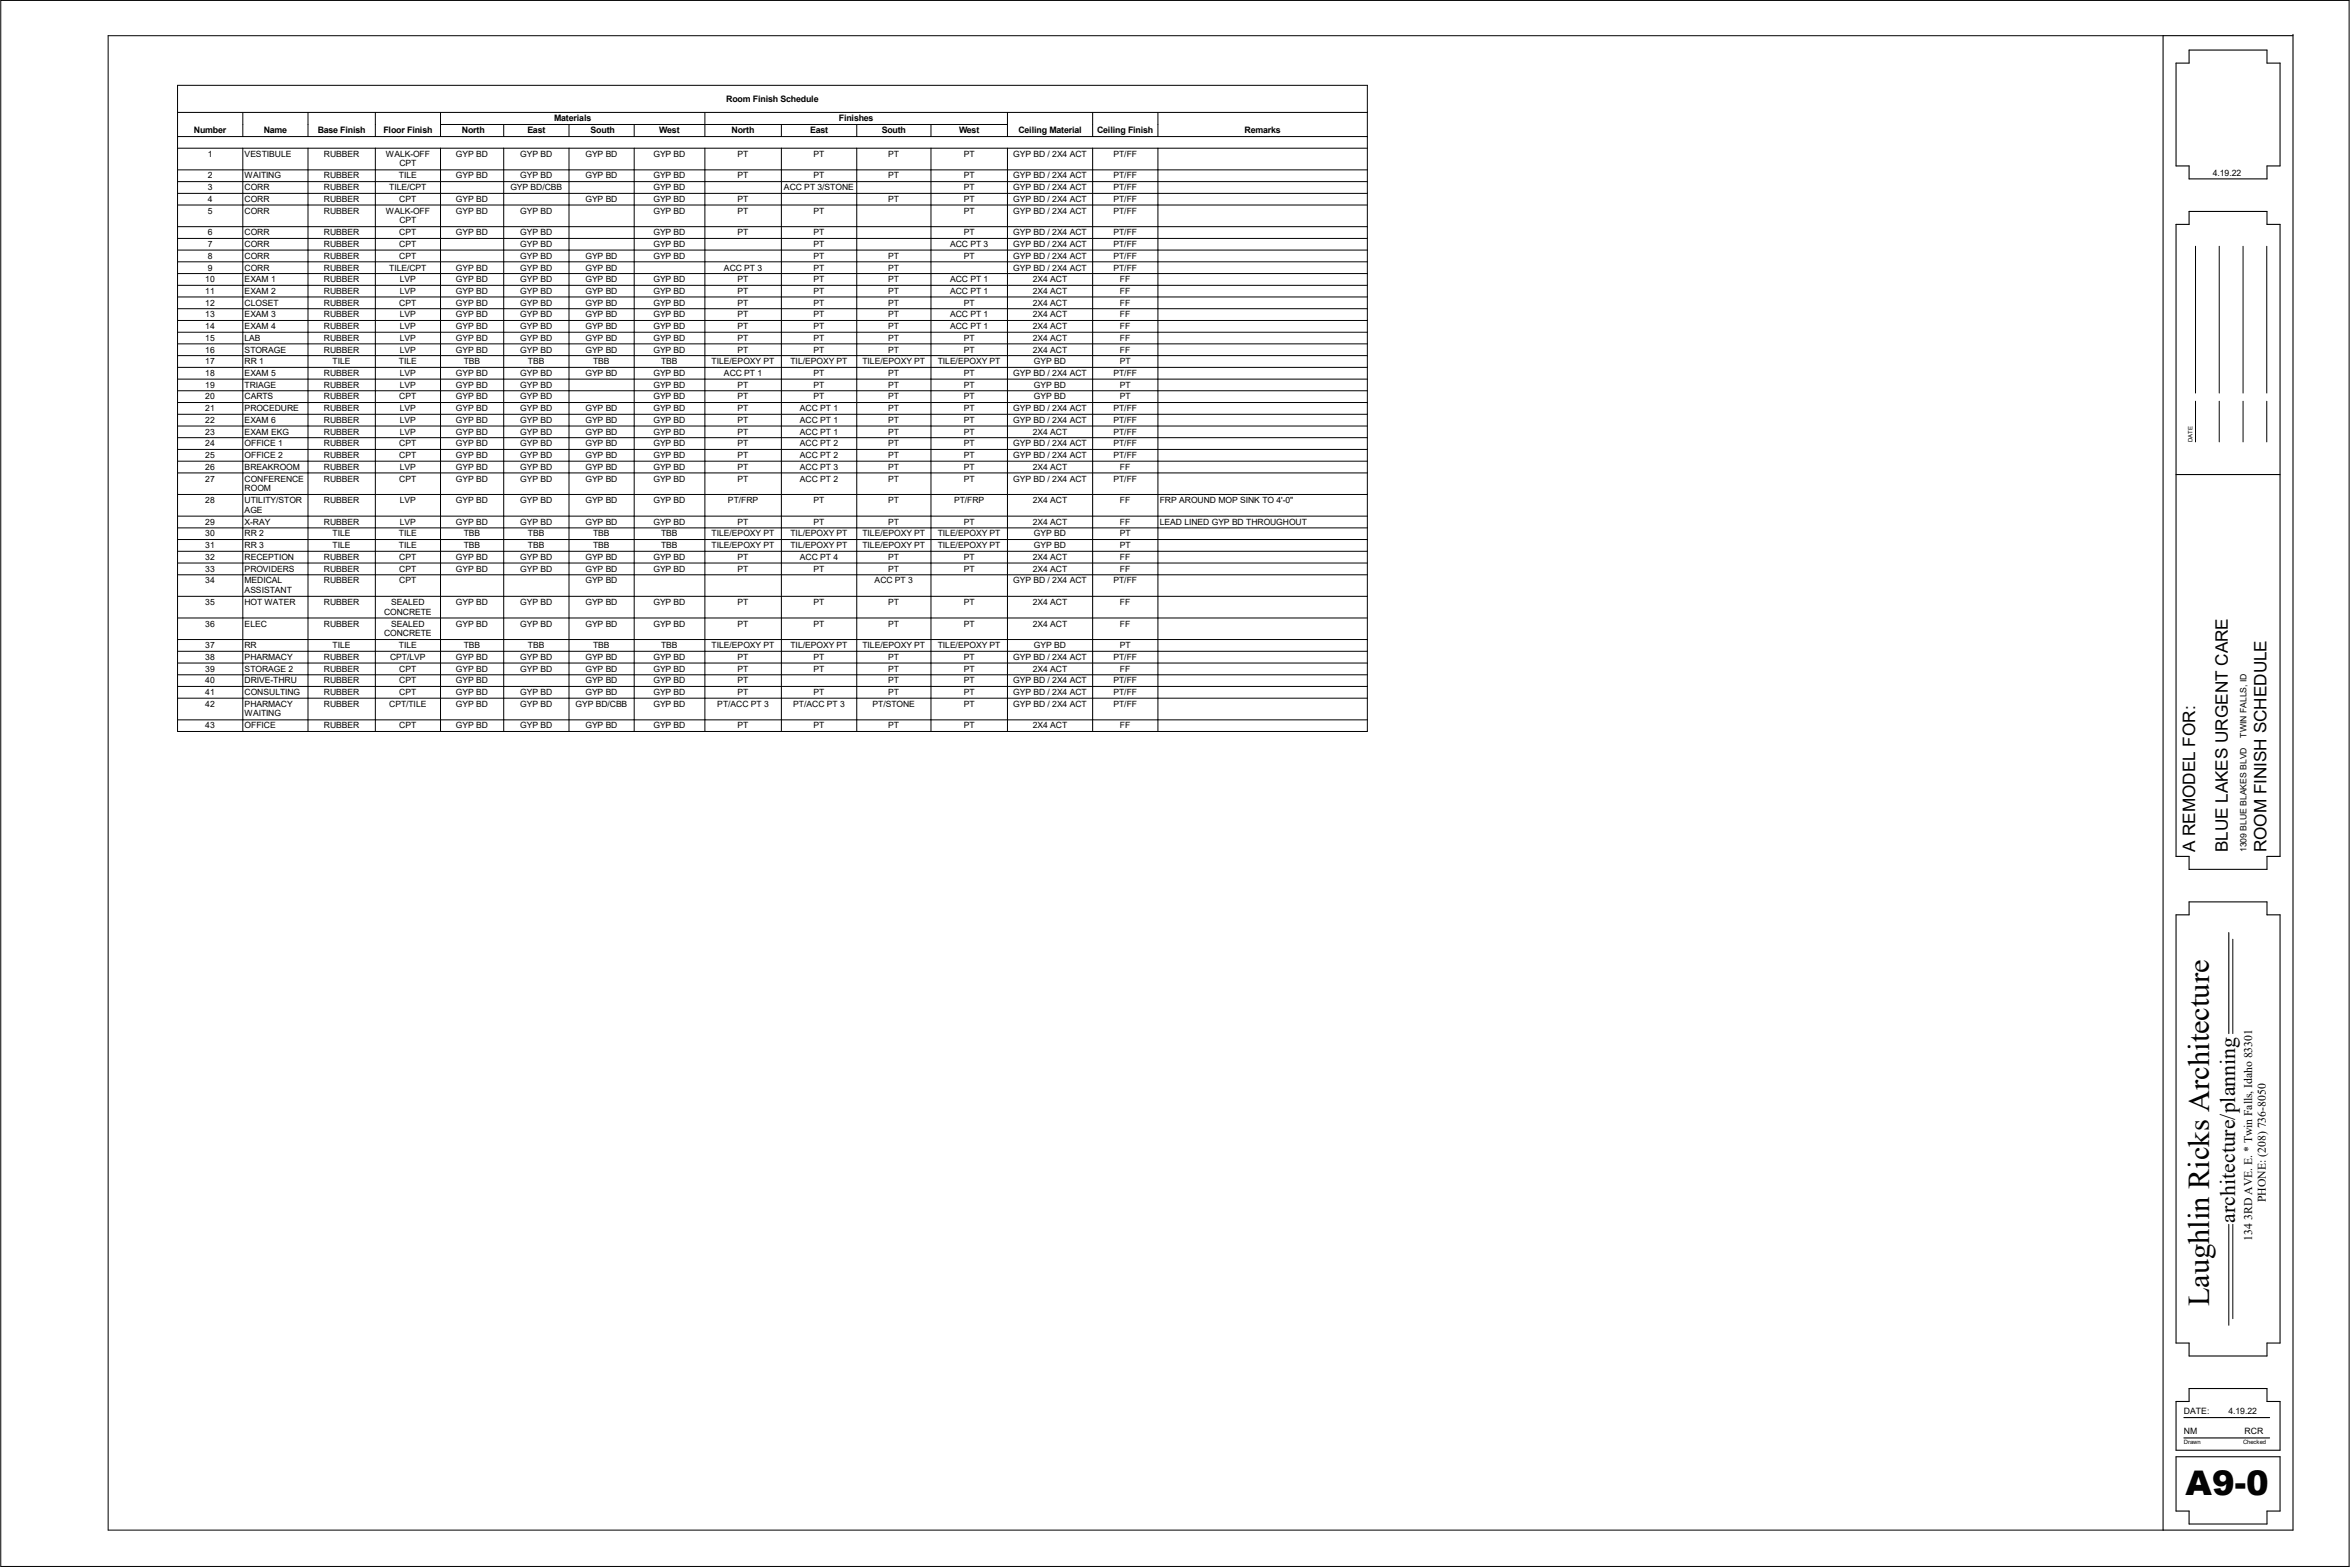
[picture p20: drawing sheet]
<svg xmlns="http://www.w3.org/2000/svg" width="914mm" height="610mm" viewBox="0 0 914 610" stroke-linecap="round" stroke-linejoin="round" font-family="sans-serif">
<defs><g id="words">
<g font-size="13.2">
<text x="850.4" y="581.7">A9</text>
<text x="869.5" y="581.7">-</text>
<text x="874" y="581.7">0</text>
</g>
<text font-size="11.8" x="859.6" y="508.3" transform="rotate(-90 859.6 508.3)">Laughlin Ricks Architecture</text>
<text font-size="8.4" x="869.7" y="475.7" transform="rotate(-90 869.7 475.7)">architecture/planning</text>
<g font-size="6.7">
<text x="854.2" y="331.6" transform="rotate(-90 854.2 331.6)">A REMODEL FOR:</text>
<text x="866.9" y="331.6" transform="rotate(-90 866.9 331.6)">BLUE LAKES URGENT CARE</text>
<text x="882" y="331.6" transform="rotate(-90 882 331.6)">ROOM FINISH SCHEDULE</text>
</g>
<g font-size="4.6">
<text x="881.7" y="467.7" transform="rotate(-90 881.7 467.7)">PHONE: (208) 736-8050</text>
<text x="876.3" y="482.6" transform="rotate(-90 876.3 482.6)">134 3RD AVE. E. * Twin Falls, Idaho 83301</text>
</g>
<g font-size="3.4">
<text x="282.6" y="39.6">Room Finish Schedule</text>
<text x="215.6" y="47.2">Materials</text>
<text x="326.4" y="47.2">Finishes</text>
<text x="75.5" y="51.9">Number</text>
<text x="102.6" y="51.9">Name</text>
<text x="123.6" y="51.9">Base Finish</text>
<text x="149.2" y="51.9">Floor Finish</text>
<text x="179.7" y="51.9">North</text>
<text x="205.2" y="51.9">East</text>
<text x="229.8" y="51.9">South</text>
<text x="256.5" y="51.9">West</text>
<text x="284.7" y="51.9">North</text>
<text x="315.2" y="51.9">East</text>
<text x="343.1" y="51.9">South</text>
<text x="373.2" y="51.9">West</text>
<text x="396.3" y="51.9">Ceiling Material</text>
<text x="426.9" y="51.9">Ceiling Finish</text>
<text x="484.3" y="51.9">Remarks</text>
<text x="861" y="68.5">4.19.22</text>
<text x="874.2" y="287" transform="rotate(-90 874.2 287)">TWIN FALLS, ID</text>
<text x="874.2" y="331.6" transform="rotate(-90 874.2 331.6)">1309 BLUE BLAKES BLVD</text>
<text x="849.8" y="550.2">DATE:</text>
<text x="867.1" y="550.2">4.19.22</text>
<text x="849.8" y="558">NM</text>
<text x="873.4" y="558">RCR</text>
</g>
<g font-size="3.3">
<text x="80.8" y="61">1</text>
<text x="95.2" y="61">VESTIBULE</text>
<text x="126" y="61">RUBBER</text>
<text x="150.2" y="61">WALK-OFF</text>
<text x="155.4" y="64.8">CPT</text>
<text x="177.4" y="61">GYP BD</text>
<text x="202.4" y="61">GYP BD</text>
<text x="227.8" y="61">GYP BD</text>
<text x="254.3" y="61">GYP BD</text>
<text x="287" y="61">PT</text>
<text x="316.5" y="61">PT</text>
<text x="345.7" y="61">PT</text>
<text x="375" y="61">PT</text>
<text x="394.2" y="61">GYP BD / 2X4 ACT</text>
<text x="433.2" y="61">PT/FF</text>
<text x="80.8" y="69.4">2</text>
<text x="95.2" y="69.4">WAITING</text>
<text x="126" y="69.4">RUBBER</text>
<text x="155.2" y="69.4">TILE</text>
<text x="177.4" y="69.4">GYP BD</text>
<text x="202.4" y="69.4">GYP BD</text>
<text x="227.8" y="69.4">GYP BD</text>
<text x="254.3" y="69.4">GYP BD</text>
<text x="287" y="69.4">PT</text>
<text x="316.5" y="69.4">PT</text>
<text x="345.7" y="69.4">PT</text>
<text x="375" y="69.4">PT</text>
<text x="394.2" y="69.4">GYP BD / 2X4 ACT</text>
<text x="433.2" y="69.4">PT/FF</text>
<text x="80.8" y="74">3</text>
<text x="95.2" y="74">CORR</text>
<text x="126" y="74">RUBBER</text>
<text x="151.4" y="74">TILE/CPT</text>
<text x="198.6" y="74">GYP BD/CBB</text>
<text x="254.3" y="74">GYP BD</text>
<text x="305.1" y="74">ACC PT 3/STONE</text>
<text x="375" y="74">PT</text>
<text x="394.2" y="74">GYP BD / 2X4 ACT</text>
<text x="433.2" y="74">PT/FF</text>
<text x="80.8" y="78.6">4</text>
<text x="80.8" y="83.1">5</text>
<text x="95.2" y="78.6">CORR</text>
<text x="95.2" y="83.1">CORR</text>
<text x="126" y="78.6">RUBBER</text>
<text x="126" y="83.1">RUBBER</text>
<text x="150.2" y="83.1">WALK-OFF</text>
<text x="155.4" y="78.6">CPT</text>
<text x="177.4" y="78.6">GYP BD</text>
<text x="177.4" y="83.1">GYP BD</text>
<text x="202.4" y="83.1">GYP BD</text>
<text x="227.8" y="78.6">GYP BD</text>
<text x="254.3" y="78.6">GYP BD</text>
<text x="254.3" y="83.1">GYP BD</text>
<text x="287" y="78.6">PT</text>
<text x="287" y="83.1">PT</text>
<text x="316.5" y="83.1">PT</text>
<text x="345.7" y="78.6">PT</text>
<text x="375" y="78.6">PT</text>
<text x="375" y="83.1">PT</text>
<text x="394.2" y="78.6">GYP BD / 2X4 ACT</text>
<text x="394.2" y="83.1">GYP BD / 2X4 ACT</text>
<text x="433.2" y="83.1">PT/FF</text>
<text x="433.2" y="78.6">PT/FF</text>
<text x="155.4" y="86.9">CPT</text>
<text x="80.8" y="91.5">6</text>
<text x="95.2" y="91.5">CORR</text>
<text x="126" y="91.5">RUBBER</text>
<text x="155.4" y="91.5">CPT</text>
<text x="177.4" y="91.5">GYP BD</text>
<text x="202.4" y="91.5">GYP BD</text>
<text x="254.3" y="91.5">GYP BD</text>
<text x="287" y="91.5">PT</text>
<text x="316.5" y="91.5">PT</text>
<text x="375" y="91.5">PT</text>
<text x="394.2" y="91.5">GYP BD / 2X4 ACT</text>
<text x="433.2" y="91.5">PT/FF</text>
<text x="80.8" y="96.1">7</text>
<text x="80.8" y="100.7">8</text>
<text x="95.2" y="96.1">CORR</text>
<text x="95.2" y="100.7">CORR</text>
<text x="126" y="96.1">RUBBER</text>
<text x="126" y="100.7">RUBBER</text>
<text x="155.4" y="96.1">CPT</text>
<text x="155.4" y="100.7">CPT</text>
<text x="202.4" y="96.1">GYP BD</text>
<text x="202.4" y="100.7">GYP BD</text>
<text x="227.8" y="100.7">GYP BD</text>
<text x="254.3" y="100.7">GYP BD</text>
<text x="254.3" y="96.1">GYP BD</text>
<text x="316.5" y="100.7">PT</text>
<text x="316.5" y="96.1">PT</text>
<text x="345.7" y="100.7">PT</text>
<text x="369.7" y="96.1">ACC PT 3</text>
<text x="375" y="100.7">PT</text>
<text x="394.2" y="96.1">GYP BD / 2X4 ACT</text>
<text x="394.2" y="100.7">GYP BD / 2X4 ACT</text>
<text x="433.2" y="100.7">PT/FF</text>
<text x="433.2" y="96.1">PT/FF</text>
<text x="80.8" y="105.2">9</text>
<text x="95.2" y="105.2">CORR</text>
<text x="126" y="105.2">RUBBER</text>
<text x="151.4" y="105.2">TILE/CPT</text>
<text x="177.4" y="105.2">GYP BD</text>
<text x="202.4" y="105.2">GYP BD</text>
<text x="227.8" y="105.2">GYP BD</text>
<text x="281.7" y="105.2">ACC PT 3</text>
<text x="316.5" y="105.2">PT</text>
<text x="345.7" y="105.2">PT</text>
<text x="394.2" y="105.2">GYP BD / 2X4 ACT</text>
<text x="433.2" y="105.2">PT/FF</text>
<text x="79.9" y="109.8">10</text>
<text x="95.2" y="109.8">EXAM 1</text>
<text x="126" y="109.8">RUBBER</text>
<text x="155.5" y="109.8">LVP</text>
<text x="177.4" y="109.8">GYP BD</text>
<text x="202.4" y="109.8">GYP BD</text>
<text x="227.8" y="109.8">GYP BD</text>
<text x="254.3" y="109.8">GYP BD</text>
<text x="287" y="109.8">PT</text>
<text x="316.5" y="109.8">PT</text>
<text x="345.7" y="109.8">PT</text>
<text x="369.7" y="109.8">ACC PT 1</text>
<text x="401.8" y="109.8">2X4 ACT</text>
<text x="435.8" y="109.8">FF</text>
<text x="79.9" y="114.3">11</text>
<text x="79.9" y="118.9">12</text>
<text x="95.2" y="114.3">EXAM 2</text>
<text x="95.2" y="118.9">CLOSET</text>
<text x="126" y="114.3">RUBBER</text>
<text x="126" y="118.9">RUBBER</text>
<text x="155.4" y="118.9">CPT</text>
<text x="155.5" y="114.3">LVP</text>
<text x="177.4" y="118.9">GYP BD</text>
<text x="177.4" y="114.3">GYP BD</text>
<text x="202.4" y="118.9">GYP BD</text>
<text x="202.4" y="114.3">GYP BD</text>
<text x="227.8" y="118.9">GYP BD</text>
<text x="227.8" y="114.3">GYP BD</text>
<text x="254.3" y="118.9">GYP BD</text>
<text x="254.3" y="114.3">GYP BD</text>
<text x="287" y="118.9">PT</text>
<text x="287" y="114.3">PT</text>
<text x="316.5" y="118.9">PT</text>
<text x="316.5" y="114.3">PT</text>
<text x="345.7" y="118.9">PT</text>
<text x="345.7" y="114.3">PT</text>
<text x="369.7" y="114.3">ACC PT 1</text>
<text x="375" y="118.9">PT</text>
<text x="401.8" y="114.3">2X4 ACT</text>
<text x="401.8" y="118.9">2X4 ACT</text>
<text x="435.8" y="114.3">FF</text>
<text x="435.8" y="118.9">FF</text>
<text x="79.9" y="123.5">13</text>
<text x="95.2" y="123.5">EXAM 3</text>
<text x="126" y="123.5">RUBBER</text>
<text x="155.5" y="123.5">LVP</text>
<text x="177.4" y="123.5">GYP BD</text>
<text x="202.4" y="123.5">GYP BD</text>
<text x="227.8" y="123.5">GYP BD</text>
<text x="254.3" y="123.5">GYP BD</text>
<text x="287" y="123.5">PT</text>
<text x="316.5" y="123.5">PT</text>
<text x="345.7" y="123.5">PT</text>
<text x="369.7" y="123.5">ACC PT 1</text>
<text x="401.8" y="123.5">2X4 ACT</text>
<text x="435.8" y="123.5">FF</text>
<text x="79.9" y="128">14</text>
<text x="95.2" y="128">EXAM 4</text>
<text x="126" y="128">RUBBER</text>
<text x="155.5" y="128">LVP</text>
<text x="177.4" y="128">GYP BD</text>
<text x="202.4" y="128">GYP BD</text>
<text x="227.8" y="128">GYP BD</text>
<text x="254.3" y="128">GYP BD</text>
<text x="287" y="128">PT</text>
<text x="316.5" y="128">PT</text>
<text x="345.7" y="128">PT</text>
<text x="369.7" y="128">ACC PT 1</text>
<text x="401.8" y="128">2X4 ACT</text>
<text x="435.8" y="128">FF</text>
<text x="79.9" y="132.6">15</text>
<text x="79.9" y="137.2">16</text>
<text x="95.2" y="132.6">LAB</text>
<text x="95.2" y="137.2">STORAGE</text>
<text x="126" y="137.2">RUBBER</text>
<text x="126" y="132.6">RUBBER</text>
<text x="155.5" y="137.2">LVP</text>
<text x="155.5" y="132.6">LVP</text>
<text x="177.4" y="137.2">GYP BD</text>
<text x="177.4" y="132.6">GYP BD</text>
<text x="202.4" y="137.2">GYP BD</text>
<text x="202.4" y="132.6">GYP BD</text>
<text x="227.8" y="137.2">GYP BD</text>
<text x="227.8" y="132.6">GYP BD</text>
<text x="254.3" y="137.2">GYP BD</text>
<text x="254.3" y="132.6">GYP BD</text>
<text x="287" y="137.2">PT</text>
<text x="287" y="132.6">PT</text>
<text x="316.5" y="137.2">PT</text>
<text x="316.5" y="132.6">PT</text>
<text x="345.7" y="137.2">PT</text>
<text x="345.7" y="132.6">PT</text>
<text x="375" y="137.2">PT</text>
<text x="375" y="132.6">PT</text>
<text x="401.8" y="137.2">2X4 ACT</text>
<text x="401.8" y="132.6">2X4 ACT</text>
<text x="435.8" y="132.6">FF</text>
<text x="435.8" y="137.2">FF</text>
<text x="79.9" y="141.7">17</text>
<text x="95.2" y="141.7">RR 1</text>
<text x="129.4" y="141.7">TILE</text>
<text x="155.2" y="141.7">TILE</text>
<text x="180.5" y="141.7">TBB</text>
<text x="205.4" y="141.7">TBB</text>
<text x="230.8" y="141.7">TBB</text>
<text x="257.3" y="141.7">TBB</text>
<text x="276.9" y="141.7">TILE/EPOXY PT</text>
<text x="307.6" y="141.7">TIL/EPOXY PT</text>
<text x="335.6" y="141.7">TILE/EPOXY PT</text>
<text x="364.9" y="141.7">TILE/EPOXY PT</text>
<text x="402.3" y="141.7">GYP BD</text>
<text x="435.7" y="141.7">PT</text>
<text x="79.9" y="146.3">18</text>
<text x="95.2" y="146.3">EXAM 5</text>
<text x="126" y="146.3">RUBBER</text>
<text x="155.5" y="146.3">LVP</text>
<text x="177.4" y="146.3">GYP BD</text>
<text x="202.4" y="146.3">GYP BD</text>
<text x="227.8" y="146.3">GYP BD</text>
<text x="254.3" y="146.3">GYP BD</text>
<text x="281.7" y="146.3">ACC PT 1</text>
<text x="316.5" y="146.3">PT</text>
<text x="345.7" y="146.3">PT</text>
<text x="375" y="146.3">PT</text>
<text x="394.2" y="146.3">GYP BD / 2X4 ACT</text>
<text x="433.2" y="146.3">PT/FF</text>
<text x="79.9" y="150.8">19</text>
<text x="79.9" y="155.4">20</text>
<text x="95.2" y="150.8">TRIAGE</text>
<text x="95.2" y="155.4">CARTS</text>
<text x="126" y="150.8">RUBBER</text>
<text x="126" y="155.4">RUBBER</text>
<text x="155.4" y="155.4">CPT</text>
<text x="155.5" y="150.8">LVP</text>
<text x="177.4" y="150.8">GYP BD</text>
<text x="177.4" y="155.4">GYP BD</text>
<text x="202.4" y="150.8">GYP BD</text>
<text x="202.4" y="155.4">GYP BD</text>
<text x="254.3" y="150.8">GYP BD</text>
<text x="254.3" y="155.4">GYP BD</text>
<text x="287" y="150.8">PT</text>
<text x="287" y="155.4">PT</text>
<text x="316.5" y="150.8">PT</text>
<text x="316.5" y="155.4">PT</text>
<text x="345.7" y="150.8">PT</text>
<text x="345.7" y="155.4">PT</text>
<text x="375" y="150.8">PT</text>
<text x="375" y="155.4">PT</text>
<text x="402.3" y="150.8">GYP BD</text>
<text x="402.3" y="155.4">GYP BD</text>
<text x="435.7" y="150.8">PT</text>
<text x="435.7" y="155.4">PT</text>
<text x="79.9" y="160">21</text>
<text x="95.2" y="160">PROCEDURE</text>
<text x="126" y="160">RUBBER</text>
<text x="155.5" y="160">LVP</text>
<text x="177.4" y="160">GYP BD</text>
<text x="202.4" y="160">GYP BD</text>
<text x="227.8" y="160">GYP BD</text>
<text x="254.3" y="160">GYP BD</text>
<text x="287" y="160">PT</text>
<text x="311.2" y="160">ACC PT 1</text>
<text x="345.7" y="160">PT</text>
<text x="375" y="160">PT</text>
<text x="394.2" y="160">GYP BD / 2X4 ACT</text>
<text x="433.2" y="160">PT/FF</text>
<text x="79.9" y="164.5">22</text>
<text x="95.2" y="164.5">EXAM 6</text>
<text x="126" y="164.5">RUBBER</text>
<text x="155.5" y="164.5">LVP</text>
<text x="177.4" y="164.5">GYP BD</text>
<text x="202.4" y="164.5">GYP BD</text>
<text x="227.8" y="164.5">GYP BD</text>
<text x="254.3" y="164.5">GYP BD</text>
<text x="287" y="164.5">PT</text>
<text x="311.2" y="164.5">ACC PT 1</text>
<text x="345.7" y="164.5">PT</text>
<text x="375" y="164.5">PT</text>
<text x="394.2" y="164.5">GYP BD / 2X4 ACT</text>
<text x="433.2" y="164.5">PT/FF</text>
<text x="79.9" y="169.1">23</text>
<text x="79.9" y="173.7">24</text>
<text x="95.2" y="169.1">EXAM EKG</text>
<text x="95.2" y="173.7">OFFICE 1</text>
<text x="126" y="169.1">RUBBER</text>
<text x="126" y="173.7">RUBBER</text>
<text x="155.4" y="173.7">CPT</text>
<text x="155.5" y="169.1">LVP</text>
<text x="177.4" y="169.1">GYP BD</text>
<text x="177.4" y="173.7">GYP BD</text>
<text x="202.4" y="173.7">GYP BD</text>
<text x="202.4" y="169.1">GYP BD</text>
<text x="227.8" y="173.7">GYP BD</text>
<text x="227.8" y="169.1">GYP BD</text>
<text x="254.3" y="169.1">GYP BD</text>
<text x="254.3" y="173.7">GYP BD</text>
<text x="287" y="173.7">PT</text>
<text x="287" y="169.1">PT</text>
<text x="311.2" y="173.7">ACC PT 2</text>
<text x="311.2" y="169.1">ACC PT 1</text>
<text x="345.7" y="169.1">PT</text>
<text x="345.7" y="173.7">PT</text>
<text x="375" y="169.1">PT</text>
<text x="375" y="173.7">PT</text>
<text x="394.2" y="173.7">GYP BD / 2X4 ACT</text>
<text x="401.8" y="169.1">2X4 ACT</text>
<text x="433.2" y="169.1">PT/FF</text>
<text x="433.2" y="173.7">PT/FF</text>
<text x="79.9" y="178.2">25</text>
<text x="95.2" y="178.2">OFFICE 2</text>
<text x="126" y="178.2">RUBBER</text>
<text x="155.4" y="178.2">CPT</text>
<text x="177.4" y="178.2">GYP BD</text>
<text x="202.4" y="178.2">GYP BD</text>
<text x="227.8" y="178.2">GYP BD</text>
<text x="254.3" y="178.2">GYP BD</text>
<text x="287" y="178.2">PT</text>
<text x="311.2" y="178.2">ACC PT 2</text>
<text x="345.7" y="178.2">PT</text>
<text x="375" y="178.2">PT</text>
<text x="394.2" y="178.2">GYP BD / 2X4 ACT</text>
<text x="433.2" y="178.2">PT/FF</text>
<text x="79.9" y="182.8">26</text>
<text x="95.2" y="182.8">BREAKROOM</text>
<text x="126" y="182.8">RUBBER</text>
<text x="155.5" y="182.8">LVP</text>
<text x="177.4" y="182.8">GYP BD</text>
<text x="202.4" y="182.8">GYP BD</text>
<text x="227.8" y="182.8">GYP BD</text>
<text x="254.3" y="182.8">GYP BD</text>
<text x="287" y="182.8">PT</text>
<text x="311.2" y="182.8">ACC PT 3</text>
<text x="345.7" y="182.8">PT</text>
<text x="375" y="182.8">PT</text>
<text x="401.8" y="182.8">2X4 ACT</text>
<text x="435.8" y="182.8">FF</text>
<text x="79.9" y="187.3">27</text>
<text x="95.2" y="191.1">ROOM</text>
<text x="95.2" y="187.3">CONFERENCE</text>
<text x="126" y="187.3">RUBBER</text>
<text x="155.4" y="187.3">CPT</text>
<text x="177.4" y="187.3">GYP BD</text>
<text x="202.4" y="187.3">GYP BD</text>
<text x="227.8" y="187.3">GYP BD</text>
<text x="254.3" y="187.3">GYP BD</text>
<text x="287" y="187.3">PT</text>
<text x="311.2" y="187.3">ACC PT 2</text>
<text x="345.7" y="187.3">PT</text>
<text x="375" y="187.3">PT</text>
<text x="394.2" y="187.3">GYP BD / 2X4 ACT</text>
<text x="433.2" y="187.3">PT/FF</text>
<text x="79.9" y="195.7">28</text>
<text x="95.2" y="195.7">UTILITY/STOR</text>
<text x="126" y="195.7">RUBBER</text>
<text x="155.5" y="195.7">LVP</text>
<text x="177.4" y="195.7">GYP BD</text>
<text x="202.4" y="195.7">GYP BD</text>
<text x="227.8" y="195.7">GYP BD</text>
<text x="254.3" y="195.7">GYP BD</text>
<text x="283.3" y="195.7">PT/FRP</text>
<text x="316.5" y="195.7">PT</text>
<text x="345.7" y="195.7">PT</text>
<text x="371.2" y="195.7">PT/FRP</text>
<text x="401.8" y="195.7">2X4 ACT</text>
<text x="435.8" y="195.7">FF</text>
<text x="451.3" y="195.7">FRP AROUND MOP SINK TO 4'-0&quot;</text>
<text x="95.2" y="199.5">AGE</text>
<text x="79.9" y="204.1">29</text>
<text x="79.9" y="208.7">30</text>
<text x="95.2" y="204.1">X-RAY</text>
<text x="95.2" y="208.7">RR 2</text>
<text x="126" y="204.1">RUBBER</text>
<text x="129.4" y="208.7">TILE</text>
<text x="155.2" y="208.7">TILE</text>
<text x="155.5" y="204.1">LVP</text>
<text x="177.4" y="204.1">GYP BD</text>
<text x="180.5" y="208.7">TBB</text>
<text x="202.4" y="204.1">GYP BD</text>
<text x="205.4" y="208.7">TBB</text>
<text x="227.8" y="204.1">GYP BD</text>
<text x="230.8" y="208.7">TBB</text>
<text x="254.3" y="204.1">GYP BD</text>
<text x="257.3" y="208.7">TBB</text>
<text x="276.9" y="208.7">TILE/EPOXY PT</text>
<text x="287" y="204.1">PT</text>
<text x="307.6" y="208.7">TIL/EPOXY PT</text>
<text x="316.5" y="204.1">PT</text>
<text x="335.6" y="208.7">TILE/EPOXY PT</text>
<text x="345.7" y="204.1">PT</text>
<text x="364.9" y="208.7">TILE/EPOXY PT</text>
<text x="375" y="204.1">PT</text>
<text x="401.8" y="204.1">2X4 ACT</text>
<text x="402.3" y="208.7">GYP BD</text>
<text x="435.7" y="208.7">PT</text>
<text x="435.8" y="204.1">FF</text>
<text x="451.3" y="204.1">LEAD LINED GYP BD THROUGHOUT</text>
<text x="79.9" y="213.3">31</text>
<text x="95.2" y="213.3">RR 3</text>
<text x="129.4" y="213.3">TILE</text>
<text x="155.2" y="213.3">TILE</text>
<text x="180.5" y="213.3">TBB</text>
<text x="205.4" y="213.3">TBB</text>
<text x="230.8" y="213.3">TBB</text>
<text x="257.3" y="213.3">TBB</text>
<text x="276.9" y="213.3">TILE/EPOXY PT</text>
<text x="307.6" y="213.3">TIL/EPOXY PT</text>
<text x="335.6" y="213.3">TILE/EPOXY PT</text>
<text x="364.9" y="213.3">TILE/EPOXY PT</text>
<text x="402.3" y="213.3">GYP BD</text>
<text x="435.7" y="213.3">PT</text>
<text x="79.9" y="217.8">32</text>
<text x="95.2" y="217.8">RECEPTION</text>
<text x="126" y="217.8">RUBBER</text>
<text x="155.4" y="217.8">CPT</text>
<text x="177.4" y="217.8">GYP BD</text>
<text x="202.4" y="217.8">GYP BD</text>
<text x="227.8" y="217.8">GYP BD</text>
<text x="254.3" y="217.8">GYP BD</text>
<text x="287" y="217.8">PT</text>
<text x="311.2" y="217.8">ACC PT 4</text>
<text x="345.7" y="217.8">PT</text>
<text x="375" y="217.8">PT</text>
<text x="401.8" y="217.8">2X4 ACT</text>
<text x="435.8" y="217.8">FF</text>
<text x="79.9" y="222.4">33</text>
<text x="79.9" y="226.9">34</text>
<text x="95.2" y="222.4">PROVIDERS</text>
<text x="95.2" y="226.9">MEDICAL</text>
<text x="126" y="222.4">RUBBER</text>
<text x="126" y="226.9">RUBBER</text>
<text x="155.4" y="222.4">CPT</text>
<text x="155.4" y="226.9">CPT</text>
<text x="177.4" y="222.4">GYP BD</text>
<text x="202.4" y="222.4">GYP BD</text>
<text x="227.8" y="222.4">GYP BD</text>
<text x="227.8" y="226.9">GYP BD</text>
<text x="254.3" y="222.4">GYP BD</text>
<text x="287" y="222.4">PT</text>
<text x="316.5" y="222.4">PT</text>
<text x="340.3" y="226.9">ACC PT 3</text>
<text x="345.7" y="222.4">PT</text>
<text x="375" y="222.4">PT</text>
<text x="394.2" y="226.9">GYP BD / 2X4 ACT</text>
<text x="401.8" y="222.4">2X4 ACT</text>
<text x="433.2" y="226.9">PT/FF</text>
<text x="435.8" y="222.4">FF</text>
<text x="95.2" y="230.7">ASSISTANT</text>
<text x="79.9" y="235.4">35</text>
<text x="95.2" y="235.4">HOT WATER</text>
<text x="126" y="235.4">RUBBER</text>
<text x="149.4" y="239.1">CONCRETE</text>
<text x="152.2" y="235.4">SEALED</text>
<text x="177.4" y="235.4">GYP BD</text>
<text x="202.4" y="235.4">GYP BD</text>
<text x="227.8" y="235.4">GYP BD</text>
<text x="254.3" y="235.4">GYP BD</text>
<text x="287" y="235.4">PT</text>
<text x="316.5" y="235.4">PT</text>
<text x="345.7" y="235.4">PT</text>
<text x="375" y="235.4">PT</text>
<text x="401.8" y="235.4">2X4 ACT</text>
<text x="435.8" y="235.4">FF</text>
<text x="79.9" y="243.8">36</text>
<text x="95.2" y="243.8">ELEC</text>
<text x="126" y="243.8">RUBBER</text>
<text x="152.2" y="243.8">SEALED</text>
<text x="177.4" y="243.8">GYP BD</text>
<text x="202.4" y="243.8">GYP BD</text>
<text x="227.8" y="243.8">GYP BD</text>
<text x="254.3" y="243.8">GYP BD</text>
<text x="287" y="243.8">PT</text>
<text x="316.5" y="243.8">PT</text>
<text x="345.7" y="243.8">PT</text>
<text x="375" y="243.8">PT</text>
<text x="401.8" y="243.8">2X4 ACT</text>
<text x="435.8" y="243.8">FF</text>
<text x="149.4" y="247.5">CONCRETE</text>
<text x="79.9" y="252.2">37</text>
<text x="79.9" y="256.8">38</text>
<text x="95.2" y="252.2">RR</text>
<text x="95.2" y="256.8">PHARMACY</text>
<text x="126" y="256.8">RUBBER</text>
<text x="129.4" y="252.2">TILE</text>
<text x="151.8" y="256.8">CPT/LVP</text>
<text x="155.2" y="252.2">TILE</text>
<text x="177.4" y="256.8">GYP BD</text>
<text x="180.5" y="252.2">TBB</text>
<text x="202.4" y="256.8">GYP BD</text>
<text x="205.4" y="252.2">TBB</text>
<text x="227.8" y="256.8">GYP BD</text>
<text x="230.8" y="252.2">TBB</text>
<text x="254.3" y="256.8">GYP BD</text>
<text x="257.3" y="252.2">TBB</text>
<text x="276.9" y="252.2">TILE/EPOXY PT</text>
<text x="287" y="256.8">PT</text>
<text x="307.6" y="252.2">TIL/EPOXY PT</text>
<text x="316.5" y="256.8">PT</text>
<text x="335.6" y="252.2">TILE/EPOXY PT</text>
<text x="345.7" y="256.8">PT</text>
<text x="364.9" y="252.2">TILE/EPOXY PT</text>
<text x="375" y="256.8">PT</text>
<text x="394.2" y="256.8">GYP BD / 2X4 ACT</text>
<text x="402.3" y="252.2">GYP BD</text>
<text x="433.2" y="256.8">PT/FF</text>
<text x="435.7" y="252.2">PT</text>
<text x="79.9" y="261.3">39</text>
<text x="95.2" y="261.3">STORAGE 2</text>
<text x="126" y="261.3">RUBBER</text>
<text x="155.4" y="261.3">CPT</text>
<text x="177.4" y="261.3">GYP BD</text>
<text x="202.4" y="261.3">GYP BD</text>
<text x="227.8" y="261.3">GYP BD</text>
<text x="254.3" y="261.3">GYP BD</text>
<text x="287" y="261.3">PT</text>
<text x="316.5" y="261.3">PT</text>
<text x="345.7" y="261.3">PT</text>
<text x="375" y="261.3">PT</text>
<text x="401.8" y="261.3">2X4 ACT</text>
<text x="435.8" y="261.3">FF</text>
<text x="79.9" y="265.9">40</text>
<text x="95.2" y="265.9">DRIVE-THRU</text>
<text x="126" y="265.9">RUBBER</text>
<text x="155.4" y="265.9">CPT</text>
<text x="177.4" y="265.9">GYP BD</text>
<text x="227.8" y="265.9">GYP BD</text>
<text x="254.3" y="265.9">GYP BD</text>
<text x="287" y="265.9">PT</text>
<text x="345.7" y="265.9">PT</text>
<text x="375" y="265.9">PT</text>
<text x="394.2" y="265.9">GYP BD / 2X4 ACT</text>
<text x="433.2" y="265.9">PT/FF</text>
<text x="79.9" y="270.4">41</text>
<text x="79.9" y="275">42</text>
<text x="95.2" y="270.4">CONSULTING</text>
<text x="95.2" y="275">PHARMACY</text>
<text x="126" y="270.4">RUBBER</text>
<text x="126" y="275">RUBBER</text>
<text x="151.4" y="275">CPT/TILE</text>
<text x="155.4" y="270.4">CPT</text>
<text x="177.4" y="270.4">GYP BD</text>
<text x="177.4" y="275">GYP BD</text>
<text x="202.4" y="270.4">GYP BD</text>
<text x="202.4" y="275">GYP BD</text>
<text x="223.9" y="275">GYP BD/CBB</text>
<text x="227.8" y="270.4">GYP BD</text>
<text x="254.3" y="275">GYP BD</text>
<text x="254.3" y="270.4">GYP BD</text>
<text x="279.1" y="275">PT/ACC PT 3</text>
<text x="287" y="270.4">PT</text>
<text x="308.7" y="275">PT/ACC PT 3</text>
<text x="316.5" y="270.4">PT</text>
<text x="339.5" y="275">PT/STONE</text>
<text x="345.7" y="270.4">PT</text>
<text x="375" y="275">PT</text>
<text x="375" y="270.4">PT</text>
<text x="394.2" y="275">GYP BD / 2X4 ACT</text>
<text x="394.2" y="270.4">GYP BD / 2X4 ACT</text>
<text x="433.2" y="275">PT/FF</text>
<text x="433.2" y="270.4">PT/FF</text>
<text x="95.2" y="278.7">WAITING</text>
<text x="79.9" y="283.4">43</text>
<text x="95.2" y="283.4">OFFICE</text>
<text x="126" y="283.4">RUBBER</text>
<text x="155.4" y="283.4">CPT</text>
<text x="177.4" y="283.4">GYP BD</text>
<text x="202.4" y="283.4">GYP BD</text>
<text x="227.8" y="283.4">GYP BD</text>
<text x="254.3" y="283.4">GYP BD</text>
<text x="287" y="283.4">PT</text>
<text x="316.5" y="283.4">PT</text>
<text x="345.7" y="283.4">PT</text>
<text x="375" y="283.4">PT</text>
<text x="401.8" y="283.4">2X4 ACT</text>
<text x="435.8" y="283.4">FF</text>
</g>
<g font-size="2.3">
<text x="853.1" y="172" transform="rotate(-90 853.1 172)">DATE</text>
<text x="849.8" y="561.8">Drawn</text>
<text x="872.8" y="561.8">Checked</text>
</g>
</g></defs>
<g fill="none" stroke="#000" stroke-width=".39">
<path d="M.3 .2h913.8v609.2h-913.8zM841.7 13.9h-799.6v581.3h799.6M854.3 95.8v57.1M863.5 95.8v57.1M872.8 95.8v57.1M882 95.8v57.1M854.3 156.1v15.8M863.5 156.1v15.8M872.8 156.1v15.8M882 156.1v15.8M868.8 365.4v36.7M867.2 476.3v39.3"/>
<path d="M868.8 476.3v36.7"/>
</g>
<path d="M851.8 19.5h30.3v5.1l5.1-.1v40.1h-5.1v5h-30.3v-5h-5.1v-40h5.1zM892.2 13.4v581.8h-50.5v-581.3h50.5M846.7 87.3h5.1v-5h30.3v5h5.1v245.9h-5.1v5h-30.3v-5h-5.1zM846.7 184.6h40.5M846.7 355.9h5.1v-5h30.3v5h5.1v166.6h-5.1v5h-30.3v-5h-5.1zM867.2 362.8v39.3M846.7 545.2h5.1v-5h30.3v5h5.1v19h-40.5zM849.8 551.5h33.3M849.8 559.4h33.3M846.7 566.7h40.5v21.1h-5.1v5.1h-30.3v-5.1h-5.1z" fill="none" stroke="#000" stroke-width=".42"/>
<g fill="#fff">
<path d="M851 165.9h2.7v6.1h-2.7z"/>
<path d="M849.8 559.7h6.5v2.6h-6.5z"/>
<path d="M849.8 547.1h9.9v3.9h-9.9z"/>
<path d="M872.8 559.7h8.9v2.6h-8.9z"/>
<path d="M860.9 240.5h7.4v91.1h-7.4z"/>
<path d="M871 262h3.9v69.6h-3.9z"/>
<path d="M850.4 567.1h19.1v18.7h-19.1z"/>
<path d="M869.5 567.1h4.5v18.7h-4.5z"/>
<path d="M874 567.1h8.7v18.7h-8.7z"/>
<path d="M849.8 554.9h5.2v3.9h-5.2z"/>
<path d="M876 249h7.4v82.6h-7.4z"/>
<path d="M873.4 554.9h7.3v3.9h-7.3z"/>
<path d="M867.1 547.1h11.1v3.9h-11.1z"/>
<path d="M848.2 274.5h7.4v57.1h-7.4z"/>
<path d="M861 65.5h11.1v3.8h-11.1z"/>
</g>
<g fill="none" stroke="#000" stroke-width=".39">
<path d="M69.1 33.2h462.9v251.4h-462.9zM69.1 57.7h462.9M69.1 53.1h462.9M69.1 43.7h462.9M94.5 43.7v9.4M94.5 57.7v226.9M119.8 43.7v9.4M119.8 57.7v226.9M146 43.7v9.4M146 57.7v226.9M171.4 48.4h220.6M171.4 43.7v9.4"/>
<path d="M171.4 57.7v226.9M196 48.4v4.7M196 57.7v226.9M221.4 48.4v4.7M221.4 57.7v226.9M246.8 48.4v4.7M246.8 57.7v226.9M274.3 43.7v9.4M274.3 57.7v226.9M304 48.4v4.7M304 57.7v226.9M333.4 48.4v4.7"/>
<path d="M333.4 57.7v226.9M362.2 48.4v4.7M362.2 57.7v226.9M392 43.7v9.4M392 57.7v226.9M425.2 43.7v9.4M425.2 57.7v226.9M450.6 43.7v9.4M450.6 57.7v226.9M69.1 79.8h462.9M69.1 75.2h462.9M69.1 70.7h462.9"/>
<path d="M69.1 66.1h462.9M69.1 97.3h462.9M69.1 92.8h462.9M69.1 88.2h462.9M69.1 115.5h462.9M69.1 111h462.9M69.1 106.4h462.9M69.1 101.9h462.9M69.1 138.3h462.9M69.1 133.8h462.9M69.1 129.2h462.9M69.1 124.7h462.9"/>
<path d="M69.1 120.1h462.9M69.1 156.6h462.9M69.1 152h462.9M69.1 147.5h462.9M69.1 142.9h462.9M69.1 179.4h462.9M69.1 174.8h462.9M69.1 170.3h462.9M69.1 165.7h462.9M69.1 161.2h462.9M69.1 192.4h462.9M69.1 184h462.9"/>
<path d="M69.1 219h462.9M69.1 214.5h462.9M69.1 209.9h462.9M69.1 205.4h462.9M69.1 200.8h462.9M69.1 232h462.9M69.1 223.6h462.9M69.1 257.9h462.9M69.1 253.4h462.9M69.1 248.8h462.9M69.1 240.4h462.9M69.1 271.6h462.9"/>
<path d="M69.1 267h462.9M69.1 262.5h462.9M69.1 280h462.9"/>
</g>
<use href="#words"/>
</svg>
